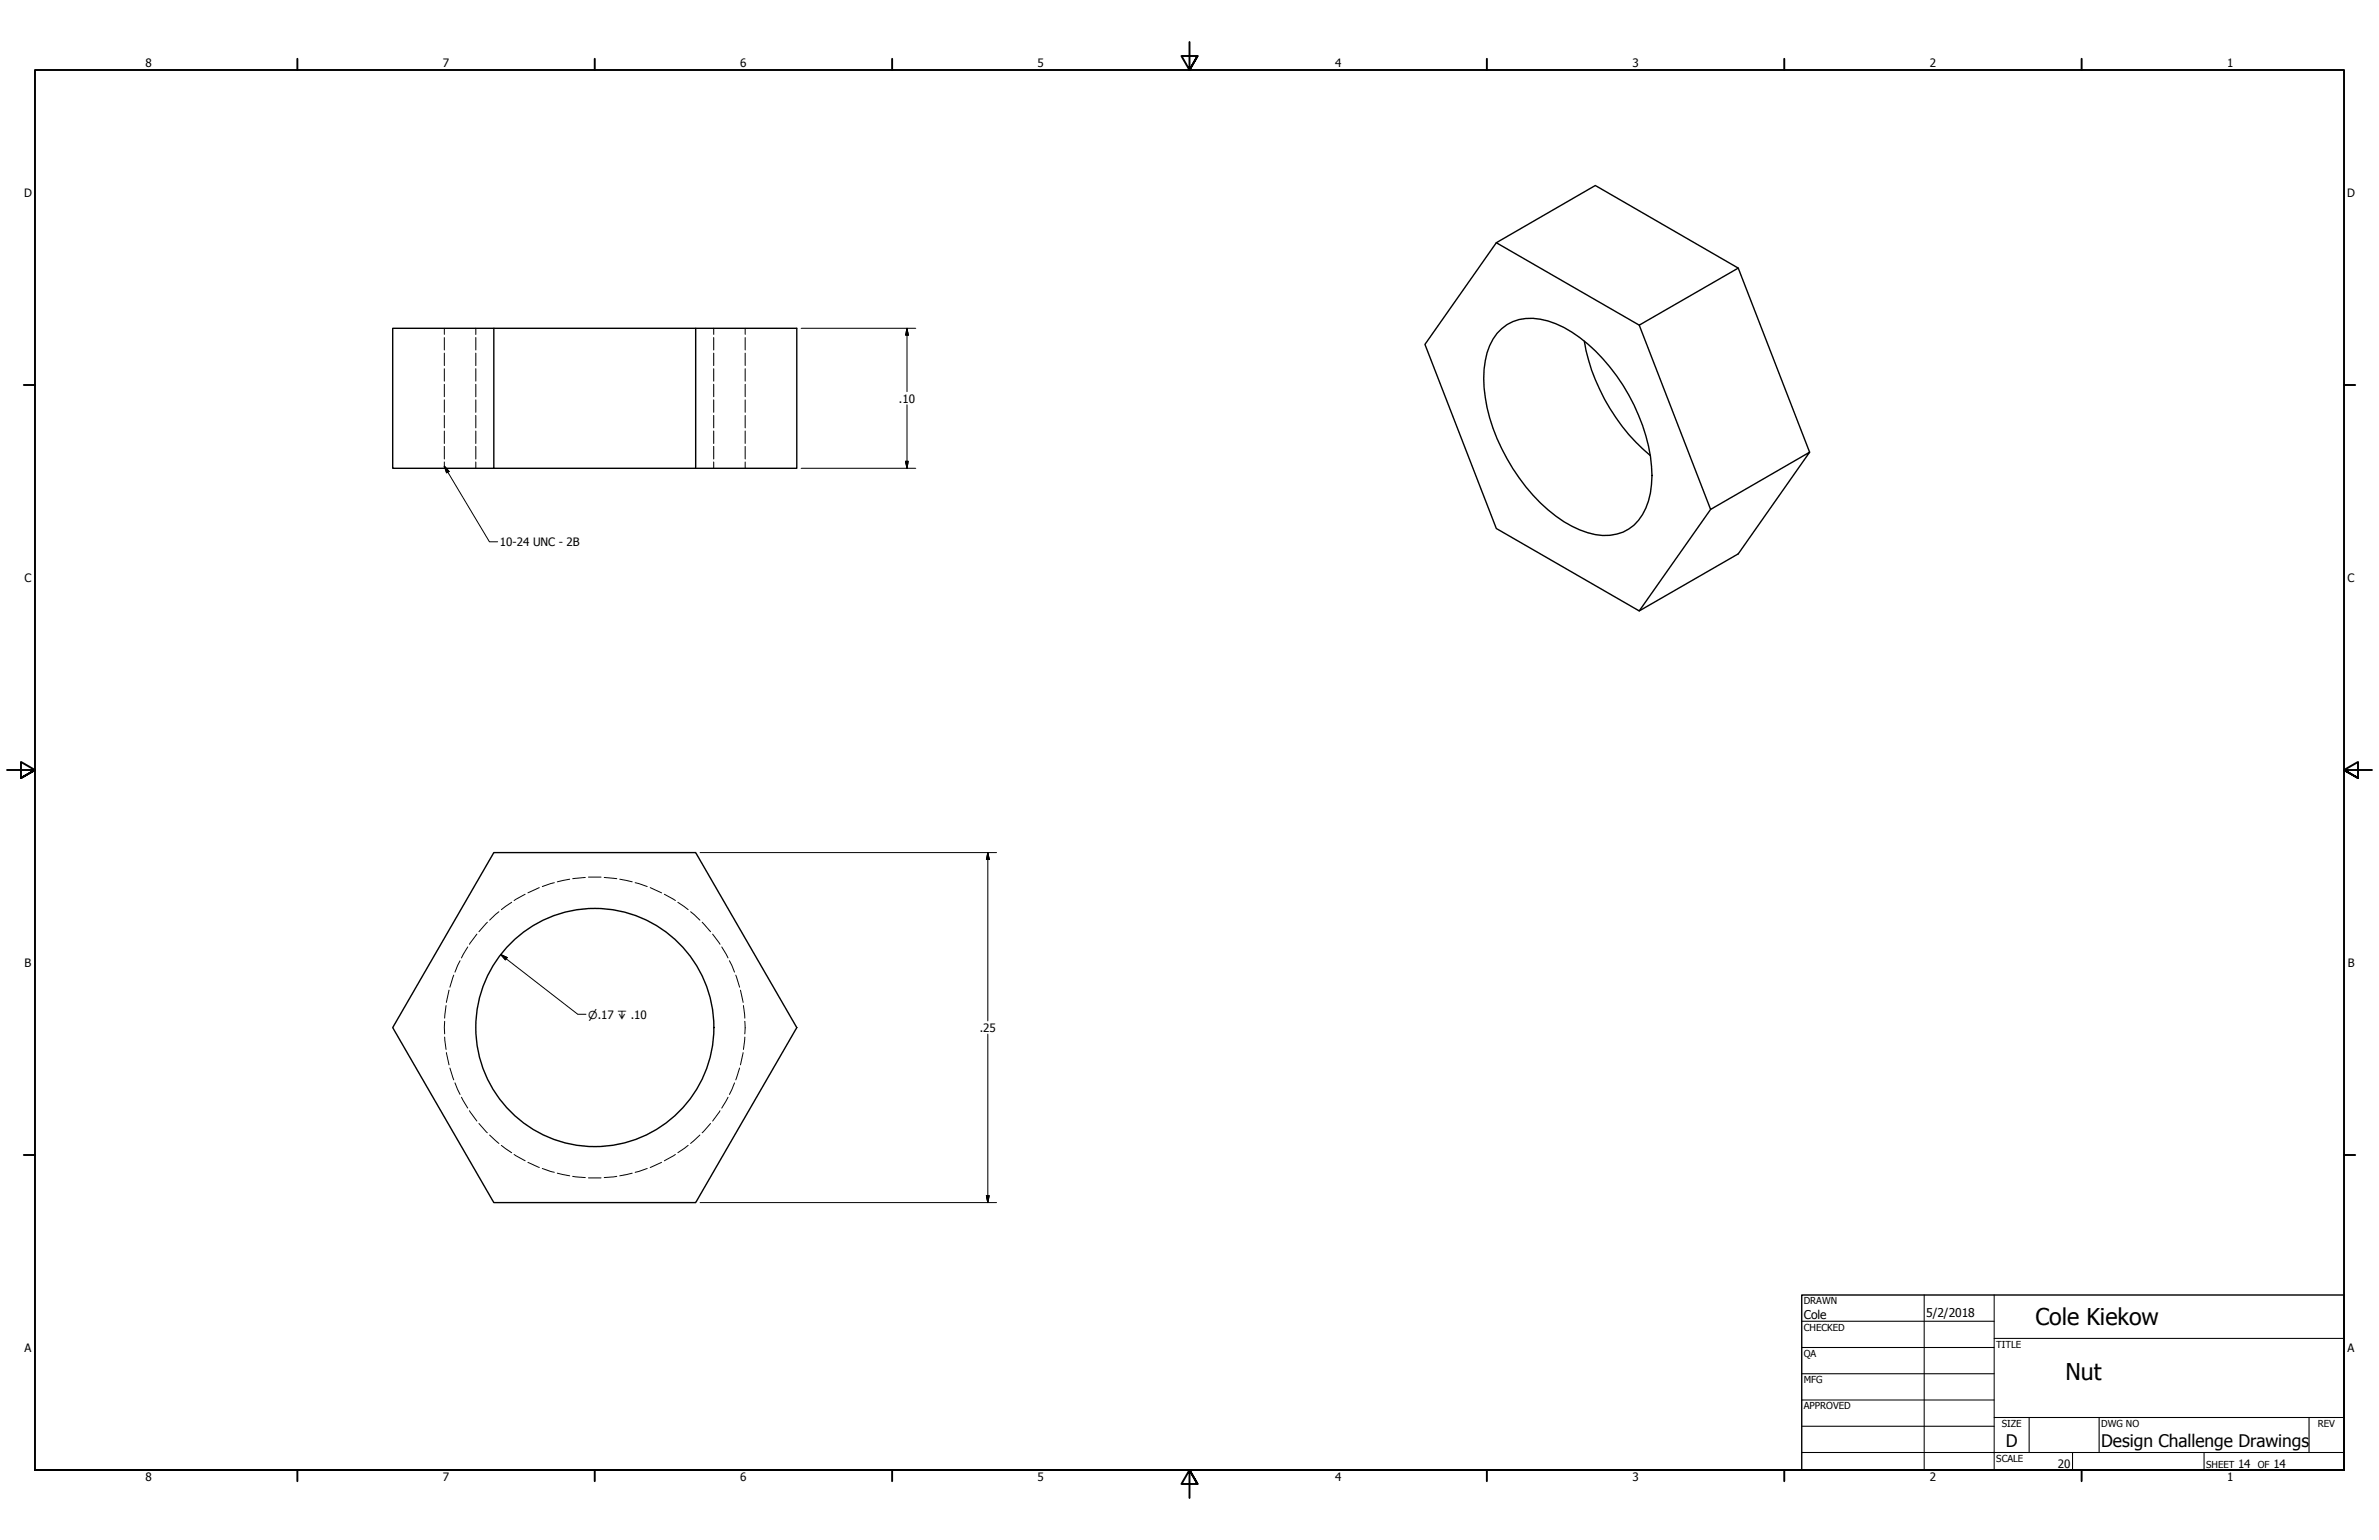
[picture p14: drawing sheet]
<svg xmlns="http://www.w3.org/2000/svg" width="864mm" height="559mm" viewBox="0 0 864 559" stroke-linecap="round" stroke-linejoin="round" font-family="sans-serif">
<defs><g id="words">
<g font-size="8.4">
<text x="738.9" y="480.9">Cole Kiekow</text>
<text x="749.8" y="500.8">Nut</text>
</g>
<g font-size="6.3">
<text x="728.1" y="524.9">D</text>
<text x="762.8" y="525">Design Challenge Drawings</text>
</g>
<g font-size="4.4">
<text x="654.8" y="478.6">Cole</text>
<text x="699.3" y="478">5/2/2018</text>
</g>
<g font-size="4.2">
<text x="52.8" y="24.4">8</text>
<text x="160.8" y="24.4">7</text>
<text x="268.7" y="24.4">6</text>
<text x="376.7" y="24.4">5</text>
<text x="484.6" y="24.4">4</text>
<text x="592.6" y="24.4">3</text>
<text x="700.5" y="24.4">2</text>
<text x="808.5" y="24.4">1</text>
<text x="8.8" y="71.4">D</text>
<text x="852" y="71.4">D</text>
<text x="326.3" y="146.1">.10</text>
<text x="181.5" y="198.1">10-24 UNC - 2B</text>
<text x="8.9" y="211.1">C</text>
<text x="852.2" y="211.1">C</text>
<text x="9" y="350.8">B</text>
<text x="852.2" y="350.8">B</text>
<text x="355.7" y="374.4">.25</text>
<text x="8.9" y="490.5">A</text>
<text x="852.2" y="490.5">A</text>
<text x="747" y="532.6">20</text>
<text x="812.4" y="532.6">14</text>
<text x="825.2" y="532.6">14</text>
<text x="52.8" y="537.5">8</text>
<text x="160.8" y="537.5">7</text>
<text x="268.7" y="537.5">6</text>
<text x="376.7" y="537.5">5</text>
<text x="484.6" y="537.5">4</text>
<text x="592.6" y="537.5">3</text>
<text x="700.5" y="537.5">2</text>
<text x="808.5" y="537.5">1</text>
</g>
<text font-size="4" x="213.6" y="369.6">⌀.17 ↧ .10</text>
<g font-size="3.5">
<text x="654.8" y="473.2">DRAWN</text>
<text x="654.8" y="482.8">CHECKED</text>
<text x="724.7" y="488.9">TITLE</text>
<text x="654.8" y="492.3">QA</text>
<text x="654.8" y="501.8">MFG</text>
<text x="654.8" y="511.4">APPROVED</text>
<text x="726.7" y="517.7">SIZE</text>
<text x="762.8" y="517.7">DWG NO</text>
<text x="841.4" y="517.7">REV</text>
<text x="724.7" y="530.4">SCALE</text>
<text x="800.9" y="532.6">SHEET</text>
<text x="819.7" y="532.6">OF</text>
</g>
</g></defs>
<!-- layer: Visible (ANSI) -->
<g fill="none" stroke="#000" stroke-width=".51">
<path d="M543.2 88.1l51.9 29.9 35.9-20.7 25.9 66.8M631 97.3l-51.9-30-35.9 20.8-25.9 36.9 25.9 66.8 51.9 29.9 35.9-20.7 25.9-36.9-35.9 20.7-25.9-66.8M142.6 119.1h36.7v50.8h-36.7zM179.3 119.1h73.2M543.4 121a16.6 16.6 0 0 1 18.5-4.5 48.5 48.5 0 0 1 22.5 16.7 68 68 0 0 1 15.3 39.3 24.6 24.6 0 0 1-6.5 18.1 17 17 0 0 1-16.9 2.7 48.6 48.6 0 0 1-22.5-16.7 66.9 66.9 0 0 1-15.2-39.3 25.2 25.2 0 0 1 4.8-16.3zM575.1 123.8a70.4 70.4 0 0 0 24 41.5M179.3 169.9h73.2v-50.8h36.7v50.8h-36.7M621 184.8l-25.9 36.9M179.3 309.4h73.2l36.7 63.5-36.7 63.5h-73.2l-36.7-63.5z"/>
<circle cx="215.9" cy="372.8" r="43.2"/>
</g>
<!-- layer: Hidden Narrow (ANSI) -->
<g fill="none" stroke="#000" stroke-width=".36">
<path d="M161.3 119.1v2.2M270.5 119.1v2.2M161.3 122.5v4.5M161.3 128.1v4.6M161.3 133.8v4.5M161.3 139.4v4.6M270.5 122.5v4.5M270.5 128.1v4.6M270.5 133.8v4.5M270.5 139.4v4.6M161.3 145.1v4.5M161.3 150.7v4.6"/>
<path d="M161.3 156.4v4.5M270.5 145.1v4.5M270.5 150.7v4.6M270.5 156.4v4.5M161.3 162v4.6M161.3 167.6v2.3M270.5 162v4.6M270.5 167.6v2.3M206.8 319l-4.5 1M212.5 318.4l-4.6 .4M213.6 318.3h4.6M219.3 318.4l4.6 .4"/>
<path d="M225 319l4.5 1M173.1 339l-2.7 3.6M176.9 334.6l-3 3.5M181.1 330.8l-3.4 3.1M185.7 327.4l-3.7 2.7M190.6 324.5l-4 2.3M195.8 322.1l-4.2 1.9M201.2 320.3l-4.4 1.4M230.6 320.3l4.3 1.4M236 322.1l4.2 1.9M241.2 324.5l4 2.3M246.1 327.4l3.7 2.7"/>
<path d="M250.7 330.8l3.4 3.1M254.9 334.6l3 3.5M258.7 339l2.7 3.6M163 359.3l-.9 4.4M164.7 353.8l-1.4 4.4M167 348.6l-1.8 4.1M169.8 343.6l-2.3 4M262 343.6l2.3 4M264.8 348.6l1.8 4.1M267.1 353.8l1.4 4.4M268.8 359.3l.9 4.4M161.4 376.3l.5 4.5"/>
<path d="M161.4 370.6v4.6M161.9 364.9l-.5 4.5M269.9 364.9l.5 4.5M270.4 376.3l-.5 4.5M270.4 370.6v4.6M162.1 382l.9 4.4M163.3 387.5l1.4 4.4M165.2 392.9l1.8 4.2M167.5 398.1l2.3 4M264.3 398.1l-2.3 4M266.6 392.9l-1.8 4.2M268.5 387.5l-1.4 4.4"/>
<path d="M269.7 382l-.9 4.4M170.4 403l2.7 3.8M173.9 407.7l3 3.3M177.7 411.9l3.4 3M182 415.6l3.7 2.7M186.6 418.9l4 2.3M245.2 418.9l-4 2.3M249.8 415.6l-3.7 2.7M254.1 411.9l-3.4 3M257.9 407.7l-3 3.3M261.4 403l-2.7 3.8M191.6 421.8l4.2 1.8"/>
<path d="M196.8 424l4.4 1.4M202.3 425.7l4.5 1M207.9 426.8l4.6 .5M213.6 427.4h4.6M223.9 426.8l-4.6 .5M229.5 425.7l-4.5 1M234.9 424l-4.3 1.4M240.2 421.8l-4.2 1.8"/>
</g>
<!-- layer: Hidden (ANSI) -->
<g fill="none" stroke="#000" stroke-width=".38">
<path d="M172.7 119.1v2.2M259.1 119.1v2.2M172.7 122.5v4.5M172.7 128.1v4.6M172.7 133.8v4.5M172.7 139.4v4.6M259.1 122.5v4.5M259.1 128.1v4.6M259.1 133.8v4.5M259.1 139.4v4.6M172.7 145.1v4.5M172.7 150.7v4.6"/>
<path d="M172.7 156.4v4.5M259.1 145.1v4.5M259.1 150.7v4.6M259.1 156.4v4.5M172.7 162v4.6M172.7 167.6v2.3M259.1 162v4.6M259.1 167.6v2.3"/>
</g>
<!-- layer: Border (ANSI) -->
<g fill="none" stroke="#000" stroke-width=".7">
<path d="M431.8 15.2v10.2l-2.9-5.1h5.8l-2.9 5.1 2.9-5.1M107.9 21.3v4.1M215.9 21.3v4.1M323.8 21.3v4.1M539.8 21.3v4.1M647.7 21.3v4.1M755.6 21.3v4.1M8.6 139.7h4.1M850.9 139.7h4.1M2.5 279.4h10.2l-5.1-2.9v5.8l5.1-2.9-5.1 2.9M861.1 279.4h-10.2l5.1-2.9v5.8l-5.1-2.9 5.1 2.9M8.6 419.1h4.1"/>
<path d="M850.9 419.1h4.1M12.7 533.4v-508h838.2v508h-838.2h838.2M107.9 533.4v4.1M215.9 533.4v4.1M323.8 533.4v4.1M434.7 538.5l-2.9-5.1 2.9 5.1h-5.8l2.9-5.1v10.2M539.8 533.4v4.1M647.7 533.4v4.1M755.6 533.4v4.1"/>
</g>
<!-- layer: Title (ANSI) -->
<g fill="none" stroke="#000" stroke-width=".38">
<path d="M654 479.4h69.9M698.5 469.9v63.5M723.9 469.9v63.5M654 488.9h69.9M654 498.5h69.9M723.9 485.6h127M654 508h69.9M654 517.5h69.9M723.9 514.3h127M736.6 514.3v12.7M762 514.3v12.7M838.2 514.3v12.7"/>
<path d="M654 527h196.9M752.3 527v6.4M800.1 527v6.4"/>
</g>
<path d="M654 469.9h196.9v63.5h-196.9z" fill="none" stroke="#000" stroke-width=".51"/>
<!-- layer: Symbol (ANSI) -->
<path d="M161.3 169.2l1.7 1.9-.9 .5zM161.3 169.2l16.4 27.4h3M181.8 346.4l2.3 1.1-.6 .8zM181.8 346.4l27.9 21.6h3" fill="none" stroke="#000" stroke-width=".36"/>
<path d="M161.3 169.2l1.7 1.9zM161.3 169.2l1.7 1.9-.9 .5zM181.8 346.4l2.3 1.1zM181.8 346.4l2.3 1.1-.6 .8z" fill="#000" stroke="#000" stroke-width=".36"/>
<!-- layer: Dimension (ANSI) -->
<path d="M290.8 119.1h41.6M329.2 119.1l.5 2.5h-1zM329.2 119.1v23M329.2 146.9v23M290.8 169.9h41.6M328.7 167.4h1l-.5 2.5zM254.1 309.4h107.7M358.6 309.4l.5 2.4h-1zM358.6 309.4v61.1M358.6 375.2v61.2M254.1 436.4h107.7M358.1 433.8h1l-.5 2.6z" fill="none" stroke="#000" stroke-width=".36"/>
<path d="M329.2 119.1l.5 2.5zM329.2 119.1l.5 2.5h-1zM328.7 167.4l.5 2.5zM328.7 167.4h1l-.5 2.5zM358.6 309.4l.5 2.4zM358.6 309.4l.5 2.4h-1zM358.1 433.8l.5 2.6zM358.1 433.8h1l-.5 2.6z" fill="#000" stroke="#000" stroke-width=".36"/>
<use href="#words"/>
</svg>
